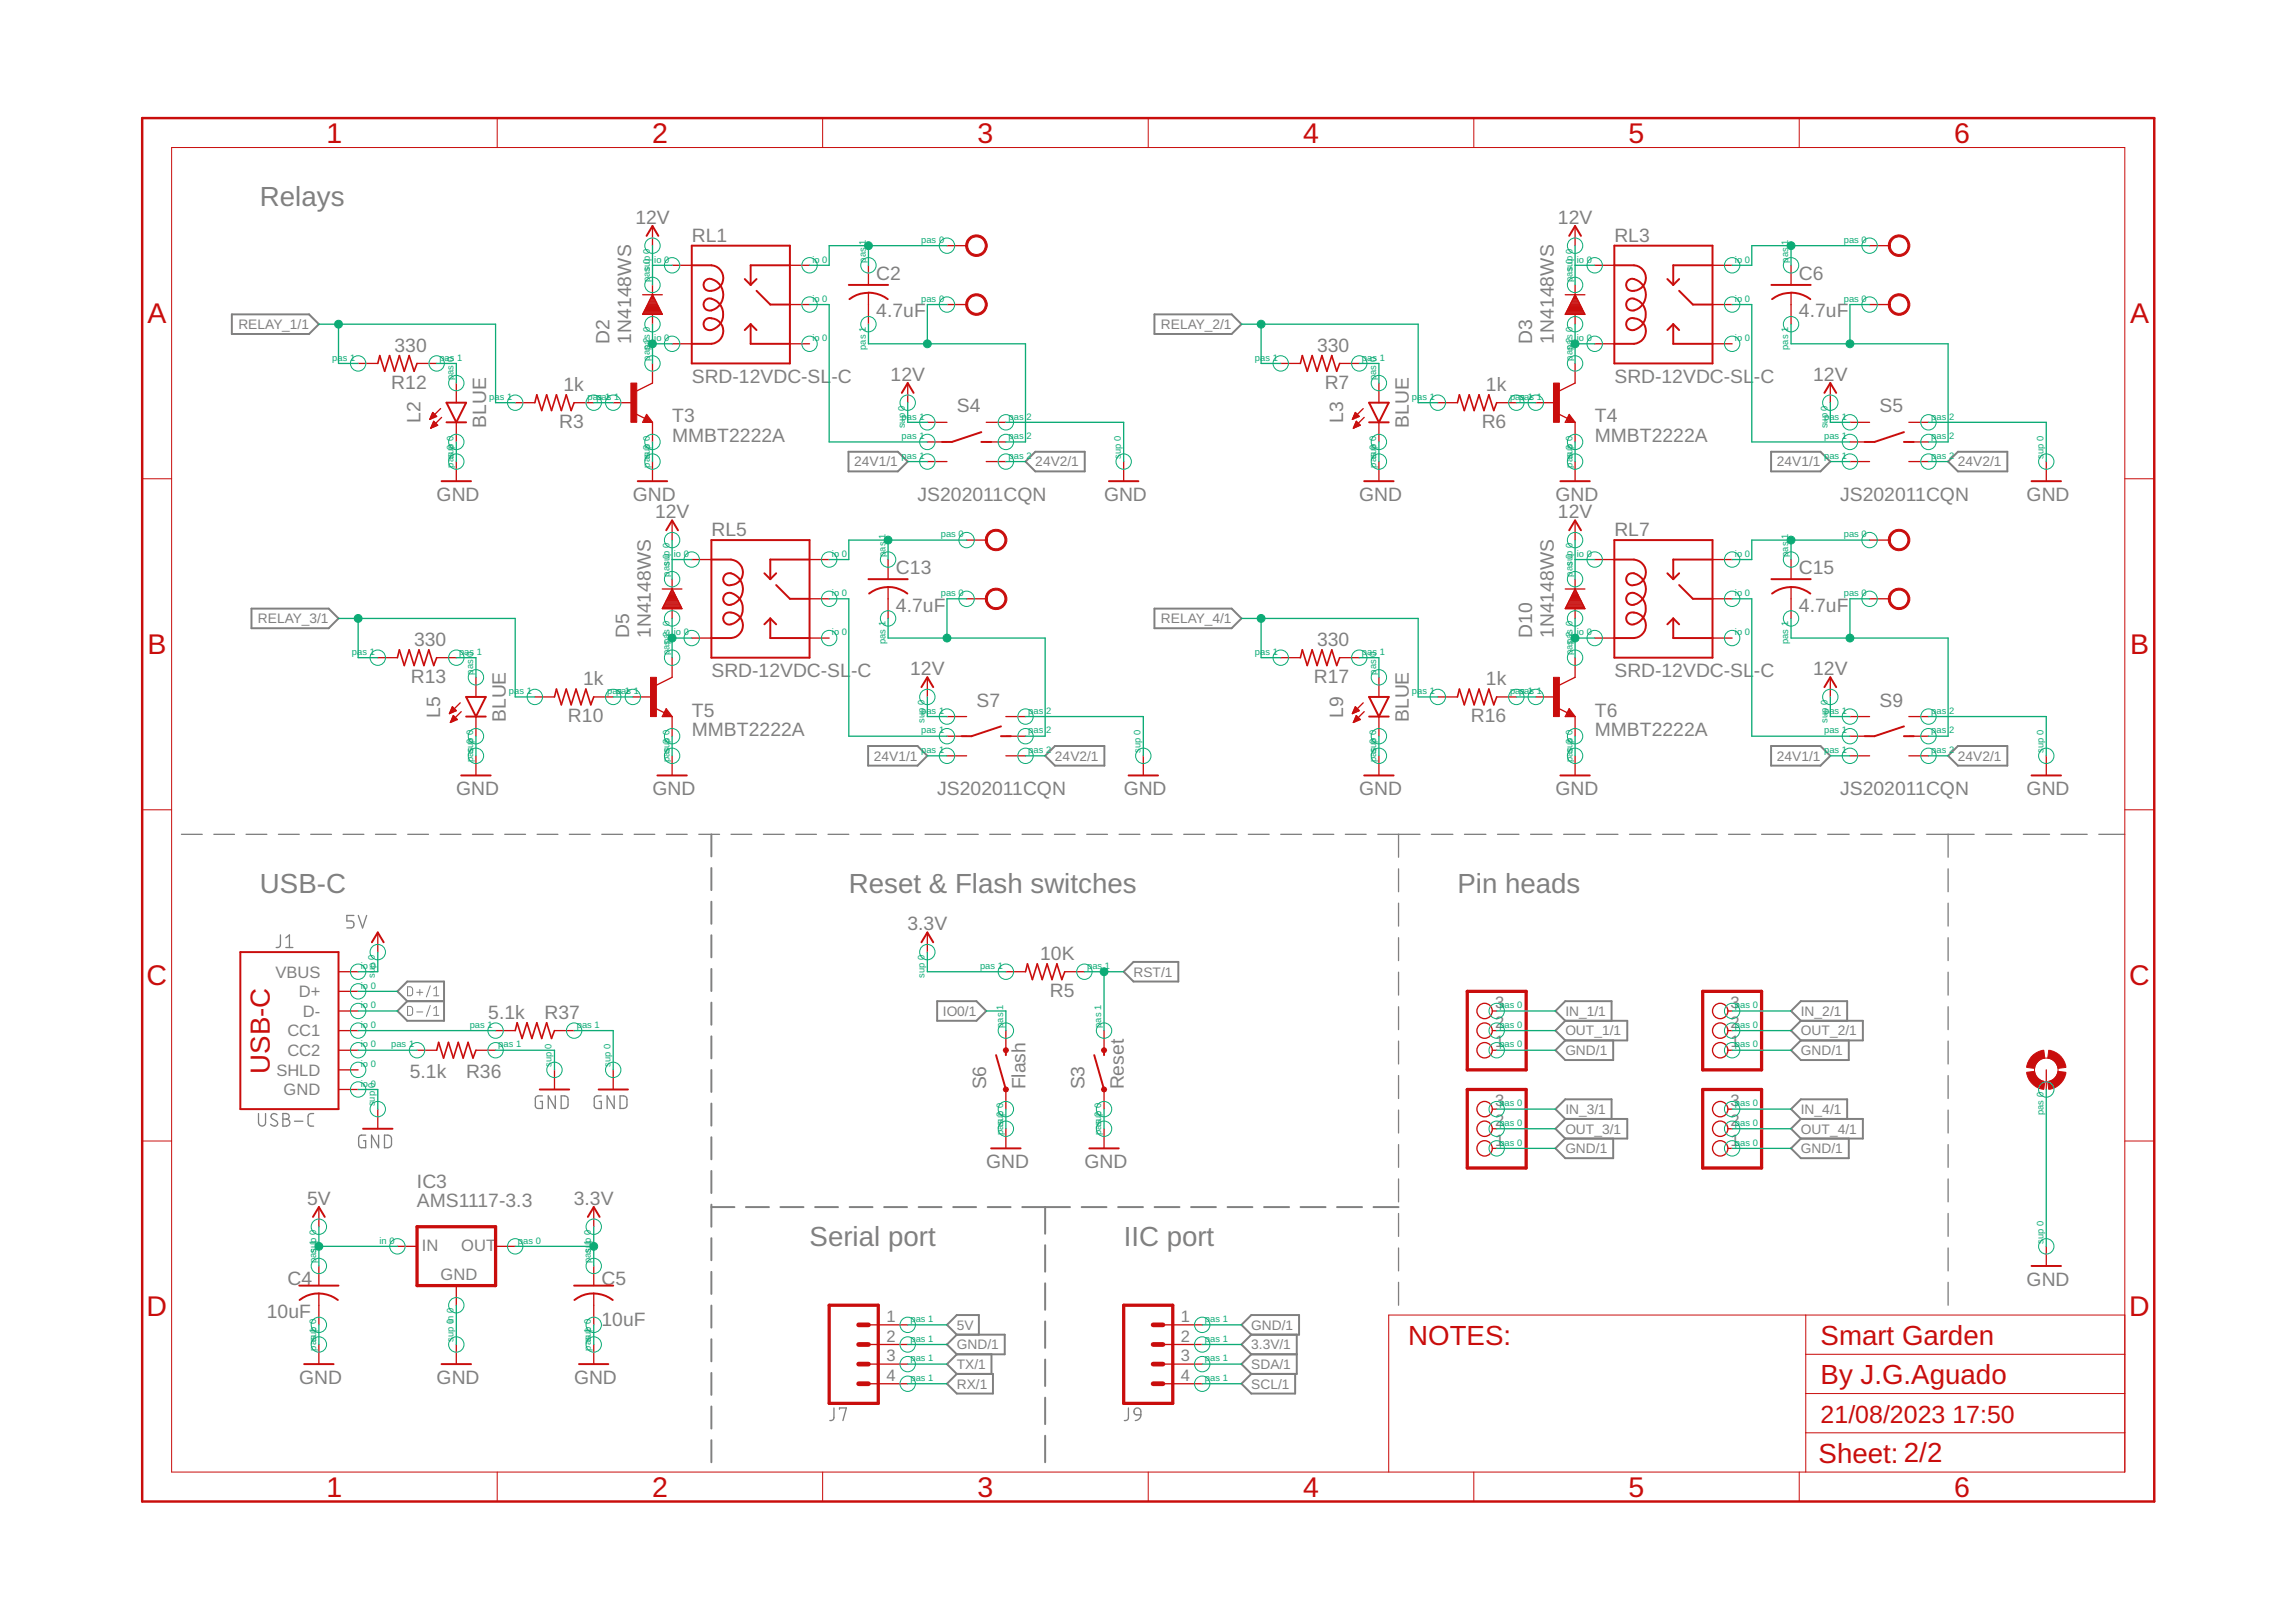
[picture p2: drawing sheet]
<svg xmlns="http://www.w3.org/2000/svg" width="297mm" height="210mm" viewBox="0 0 297 210" stroke-linecap="round" stroke-linejoin="round" font-family="sans-serif">
<defs><g id="words">
<g font-size="3.7" fill="#c90d0c">
<text x="42.2" y="18.5">1</text>
<text x="84.4" y="18.5">2</text>
<text x="126.5" y="18.5">3</text>
<text x="168.6" y="18.5">4</text>
<text x="210.7" y="18.5">5</text>
<text x="252.8" y="18.5">6</text>
<text x="19.1" y="41.8">A</text>
<text x="275.6" y="41.8">A</text>
<text x="19.1" y="84.7">B</text>
<text x="275.6" y="84.7">B</text>
<text x="19" y="127.5">C</text>
<text x="275.5" y="127.5">C</text>
<text x="19" y="170.4">D</text>
<text x="275.5" y="170.4">D</text>
<text x="42.2" y="193.7">1</text>
<text x="84.4" y="193.7">2</text>
<text x="126.5" y="193.7">3</text>
<text x="168.6" y="193.7">4</text>
<text x="210.7" y="193.7">5</text>
<text x="252.8" y="193.7">6</text>
</g>
<g font-size="3.6" fill="#808080">
<text x="33.6" y="26.7">Relays</text>
<text x="33.6" y="115.6">USB-C</text>
<text x="109.8" y="115.6">Reset &amp; Flash switches</text>
<text x="188.5" y="115.6">Pin heads</text>
<text x="104.7" y="161.3">Serial port</text>
<text x="145.4" y="161.3">IIC port</text>
</g>
<g font-size="3.6" fill="#c90d0c">
<text x="34.9" y="138.9" transform="rotate(-90 34.9 138.9)">USB-C</text>
<text x="182.2" y="174">NOTES:</text>
<text x="235.5" y="174">Smart Garden</text>
<text x="235.5" y="179.1">By J.G.Aguado</text>
<text x="235.3" y="189.4">Sheet: 2/2</text>
</g>
<g font-size="3.2" fill="#c90d0c">
<text x="235.5" y="184.2">21/08/2023</text>
<text x="252.6" y="184.2">17:50</text>
</g>
<g font-size="2.5" fill="#808080">
<text x="82.2" y="29">12V</text>
<text x="201.6" y="29">12V</text>
<text x="89.5" y="31.3">RL1</text>
<text x="208.9" y="31.3">RL3</text>
<text x="113.4" y="41.1">4.7uF</text>
<text x="113.4" y="36.2">C2</text>
<text x="232.7" y="41.1">4.7uF</text>
<text x="232.7" y="36.2">C6</text>
<text x="51" y="45.5">330</text>
<text x="78.9" y="44.5" transform="rotate(-90 78.9 44.5)">D2</text>
<text x="81.7" y="44.5" transform="rotate(-90 81.7 44.5)">1N4148WS</text>
<text x="170.4" y="45.5">330</text>
<text x="198.2" y="44.5" transform="rotate(-90 198.2 44.5)">D3</text>
<text x="201" y="44.5" transform="rotate(-90 201 44.5)">1N4148WS</text>
<text x="50.6" y="50.3">R12</text>
<text x="72.9" y="50.6">1k</text>
<text x="89.5" y="49.6">SRD-12VDC-SL</text>
<text x="107.6" y="49.6">-C</text>
<text x="115.2" y="49.3">12V</text>
<text x="123.8" y="53.4">S4</text>
<text x="171.4" y="50.3">R7</text>
<text x="192.2" y="50.6">1k</text>
<text x="208.9" y="49.6">SRD-12VDC-SL</text>
<text x="226.9" y="49.6">-C</text>
<text x="234.6" y="49.3">12V</text>
<text x="243.1" y="53.4">S5</text>
<text x="54.4" y="54.8" transform="rotate(-90 54.4 54.8)">L2</text>
<text x="62.9" y="55.4" transform="rotate(-90 62.9 55.4)">BLUE</text>
<text x="72.3" y="55.4">R3</text>
<text x="87" y="57.2">MMBT2222A</text>
<text x="87" y="54.6">T3</text>
<text x="173.8" y="54.8" transform="rotate(-90 173.8 54.8)">L3</text>
<text x="182.3" y="55.4" transform="rotate(-90 182.3 55.4)">BLUE</text>
<text x="191.7" y="55.4">R6</text>
<text x="206.3" y="57.2">MMBT2222A</text>
<text x="206.3" y="54.6">T4</text>
<text x="56.5" y="64.8">GND</text>
<text x="81.9" y="64.8">GND</text>
<text x="118.7" y="64.8">JS202011CQN</text>
<text x="142.8" y="64.8">GND</text>
<text x="175.8" y="64.8">GND</text>
<text x="201.2" y="64.8">GND</text>
<text x="238.1" y="64.8">JS202011CQN</text>
<text x="262.2" y="64.8">GND</text>
<text x="84.7" y="67.1">12V</text>
<text x="92" y="69.4">RL5</text>
<text x="201.6" y="67.1">12V</text>
<text x="208.9" y="69.4">RL7</text>
<text x="115.9" y="74.3">C13</text>
<text x="232.7" y="74.3">C15</text>
<text x="53.6" y="83.6">330</text>
<text x="81.4" y="82.6" transform="rotate(-90 81.4 82.6)">D5</text>
<text x="84.2" y="82.6" transform="rotate(-90 84.2 82.6)">1N4148WS</text>
<text x="115.9" y="79.2">4.7uF</text>
<text x="170.4" y="83.6">330</text>
<text x="198.2" y="82.6" transform="rotate(-90 198.2 82.6)">D10</text>
<text x="201" y="82.6" transform="rotate(-90 201 82.6)">1N4148WS</text>
<text x="232.7" y="79.2">4.7uF</text>
<text x="53.2" y="88.4">R13</text>
<text x="75.4" y="88.7">1k</text>
<text x="92" y="87.7">SRD-12VDC-SL</text>
<text x="110.1" y="87.7">-C</text>
<text x="117.8" y="87.4">12V</text>
<text x="170" y="88.4">R17</text>
<text x="192.2" y="88.7">1k</text>
<text x="208.9" y="87.7">SRD-12VDC-SL</text>
<text x="226.9" y="87.7">-C</text>
<text x="234.6" y="87.4">12V</text>
<text x="56.9" y="92.9" transform="rotate(-90 56.9 92.9)">L5</text>
<text x="65.5" y="93.5" transform="rotate(-90 65.5 93.5)">BLUE</text>
<text x="73.5" y="93.5">R10</text>
<text x="89.5" y="95.3">MMBT2222A</text>
<text x="89.5" y="92.7">T5</text>
<text x="126.3" y="91.5">S7</text>
<text x="173.8" y="92.9" transform="rotate(-90 173.8 92.9)">L9</text>
<text x="182.3" y="93.5" transform="rotate(-90 182.3 93.5)">BLUE</text>
<text x="190.3" y="93.5">R16</text>
<text x="206.3" y="95.3">MMBT2222A</text>
<text x="206.3" y="92.7">T6</text>
<text x="243.1" y="91.5">S9</text>
<text x="59" y="102.9">GND</text>
<text x="84.4" y="102.9">GND</text>
<text x="121.2" y="102.9">JS202011CQN</text>
<text x="145.4" y="102.9">GND</text>
<text x="175.8" y="102.9">GND</text>
<text x="201.2" y="102.9">GND</text>
<text x="238.1" y="102.9">JS202011CQN</text>
<text x="262.2" y="102.9">GND</text>
<text x="117.4" y="120.4">3.3V</text>
<text x="134.6" y="124.2">10K</text>
<text x="63.2" y="131.8">5.1k</text>
<text x="70.5" y="131.9">R37</text>
<text x="135.8" y="129">R5</text>
<text x="53" y="139.5">5.1k</text>
<text x="60.3" y="139.5">R36</text>
<text x="127.6" y="141" transform="rotate(-90 127.6 141)">S6</text>
<text x="132.7" y="141" transform="rotate(-90 132.7 141)">Flash</text>
<text x="140.3" y="141" transform="rotate(-90 140.3 141)">S3</text>
<text x="145.4" y="141" transform="rotate(-90 145.4 141)">Reset</text>
<text x="39.7" y="156">5V</text>
<text x="53.9" y="153.7">IC3</text>
<text x="74.2" y="156">3.3V</text>
<text x="127.6" y="151.1">GND</text>
<text x="140.3" y="151.1">GND</text>
<text x="53.9" y="156.2">AMS1117-3.3</text>
<text x="37.2" y="166.3">C4</text>
<text x="77.8" y="166.3">C5</text>
<text x="262.2" y="166.4">GND</text>
<text x="34.5" y="170.6">10uF</text>
<text x="77.8" y="171.6">10uF</text>
<text x="38.7" y="179.1">GND</text>
<text x="56.5" y="179.1">GND</text>
<text x="74.3" y="179.1">GND</text>
</g>
<g font-size="2.1" fill="#808080">
<text x="35.7" y="126.5">VBUS</text>
<text x="38.7" y="129">D+</text>
<text x="39.2" y="131.6">D-</text>
<text x="193.4" y="130.5">3</text>
<text x="223.9" y="130.5">3</text>
<text x="37.2" y="134.1">CC1</text>
<text x="37.2" y="136.7">CC2</text>
<text x="193.4" y="135.5">1</text>
<text x="193.4" y="133">2</text>
<text x="223.9" y="135.5">1</text>
<text x="223.9" y="133">2</text>
<text x="35.8" y="139.2">SHLD</text>
<text x="36.7" y="141.7">GND</text>
<text x="193.4" y="143.2">3</text>
<text x="223.9" y="143.2">3</text>
<text x="193.4" y="148.2">1</text>
<text x="193.4" y="145.7">2</text>
<text x="223.9" y="148.2">1</text>
<text x="223.9" y="145.7">2</text>
<text x="54.6" y="161.9">IN</text>
<text x="59.7" y="161.9">OUT</text>
<text x="57" y="165.6">GND</text>
<text x="114.7" y="171.1">1</text>
<text x="114.7" y="173.6">2</text>
<text x="152.8" y="171.1">1</text>
<text x="152.8" y="173.6">2</text>
<text x="114.7" y="176.2">3</text>
<text x="114.7" y="178.7">4</text>
<text x="152.8" y="176.2">3</text>
<text x="152.8" y="178.7">4</text>
</g>
<g font-size="1.8" fill="#808080">
<text x="30.8" y="42.6">RELAY_1/1</text>
<text x="150.2" y="42.6">RELAY_2/1</text>
<text x="110.5" y="60.4">24V1/1</text>
<text x="133.9" y="60.4">24V2/1</text>
<text x="229.9" y="60.4">24V1/1</text>
<text x="253.3" y="60.4">24V2/1</text>
<text x="33.4" y="80.7">RELAY_3/1</text>
<text x="150.2" y="80.7">RELAY_4/1</text>
<text x="113.1" y="98.4">24V1/1</text>
<text x="136.5" y="98.4">24V2/1</text>
<text x="229.9" y="98.4">24V1/1</text>
<text x="253.3" y="98.4">24V2/1</text>
<text x="122" y="131.5">IO0/1</text>
<text x="146.6" y="126.4">RST/1</text>
<text x="202.5" y="131.5">IN_1/1</text>
<text x="233" y="131.5">IN_2/1</text>
<text x="202.5" y="136.5">GND/1</text>
<text x="202.5" y="134">OUT_1/1</text>
<text x="233" y="136.5">GND/1</text>
<text x="233" y="134">OUT_2/1</text>
<text x="202.5" y="149.2">GND/1</text>
<text x="202.5" y="146.7">OUT_3/1</text>
<text x="202.5" y="144.2">IN_3/1</text>
<text x="233" y="149.2">GND/1</text>
<text x="233" y="146.7">OUT_4/1</text>
<text x="233" y="144.2">IN_4/1</text>
<text x="123.8" y="172.1">5V</text>
<text x="161.9" y="172.1">GND/1</text>
<text x="123.8" y="174.6">GND/1</text>
<text x="123.8" y="179.7">RX/1</text>
<text x="123.8" y="177.2">TX/1</text>
<text x="161.9" y="174.6">3.3V/1</text>
<text x="161.9" y="179.7">SCL/1</text>
<text x="161.9" y="177.2">SDA/1</text>
</g>
<g font-size="1.2" fill="#0dab76">
<text x="84.1" y="35.1" transform="rotate(-90 84.1 35.1)">sup 0</text>
<text x="84.6" y="34">io 0</text>
<text x="105.1" y="34">io 0</text>
<text x="112" y="34" transform="rotate(-90 112 34)">pas</text>
<text x="112" y="31.7" transform="rotate(-90 112 31.7)">1</text>
<text x="119.2" y="31.4">pas 0</text>
<text x="203.4" y="35.1" transform="rotate(-90 203.4 35.1)">sup 0</text>
<text x="204" y="34">io 0</text>
<text x="224.5" y="34">io 0</text>
<text x="231.4" y="34" transform="rotate(-90 231.4 34)">pas</text>
<text x="231.4" y="31.7" transform="rotate(-90 231.4 31.7)">1</text>
<text x="238.5" y="31.4">pas 0</text>
<text x="84.1" y="36.5" transform="rotate(-90 84.1 36.5)">pas 0</text>
<text x="105.1" y="39.1">io 0</text>
<text x="119.2" y="39.1">pas 0</text>
<text x="203.4" y="36.5" transform="rotate(-90 203.4 36.5)">pas 0</text>
<text x="224.5" y="39.1">io 0</text>
<text x="238.5" y="39.1">pas 0</text>
<text x="43" y="46.7">pas 1</text>
<text x="56.8" y="46.7">pas 1</text>
<text x="58.7" y="46.9" transform="rotate(-90 58.7 46.9)">0</text>
<text x="84.1" y="46.7" transform="rotate(-90 84.1 46.7)">pas 2</text>
<text x="84.1" y="45.3" transform="rotate(-90 84.1 45.3)">pas 0</text>
<text x="84.6" y="44.1">io 0</text>
<text x="105.1" y="44.1">io 0</text>
<text x="112" y="45.3" transform="rotate(-90 112 45.3)">pas 1</text>
<text x="162.3" y="46.7">pas 1</text>
<text x="176.2" y="46.7">pas 1</text>
<text x="178" y="46.9" transform="rotate(-90 178 46.9)">0</text>
<text x="203.4" y="46.7" transform="rotate(-90 203.4 46.7)">pas 2</text>
<text x="203.4" y="45.3" transform="rotate(-90 203.4 45.3)">pas 0</text>
<text x="204" y="44.1">io 0</text>
<text x="224.5" y="44.1">io 0</text>
<text x="231.4" y="45.3" transform="rotate(-90 231.4 45.3)">pas 1</text>
<text x="58.7" y="49.2" transform="rotate(-90 58.7 49.2)">pas</text>
<text x="63.3" y="51.8">pas 1</text>
<text x="76" y="51.8">papsa1s 1</text>
<text x="178" y="49.2" transform="rotate(-90 178 49.2)">pas</text>
<text x="182.7" y="51.8">pas 1</text>
<text x="195.4" y="51.8">papsa1s 1</text>
<text x="116.6" y="56.8">pas 1</text>
<text x="116.6" y="54.3">pas 1</text>
<text x="116.6" y="59.4">pas 1</text>
<text x="117.1" y="55.4" transform="rotate(-90 117.1 55.4)">sup 0</text>
<text x="130.5" y="56.8">pas</text>
<text x="130.5" y="54.3">pas</text>
<text x="130.5" y="59.4">pas 2</text>
<text x="132.8" y="56.8">2</text>
<text x="132.8" y="54.3">2</text>
<text x="145" y="59.4" transform="rotate(-90 145 59.4)">sup 0</text>
<text x="236" y="56.8">pas 1</text>
<text x="236" y="54.3">pas 1</text>
<text x="236" y="59.4">pas 1</text>
<text x="236.4" y="55.4" transform="rotate(-90 236.4 55.4)">sup 0</text>
<text x="249.8" y="56.8">pas</text>
<text x="249.8" y="54.3">pas</text>
<text x="249.8" y="59.4">pas 2</text>
<text x="252.2" y="56.8">2</text>
<text x="252.2" y="54.3">2</text>
<text x="264.4" y="59.4" transform="rotate(-90 264.4 59.4)">sup 0</text>
<text x="58.7" y="60.5" transform="rotate(-90 58.7 60.5)">passu0p 0</text>
<text x="84.1" y="60.5" transform="rotate(-90 84.1 60.5)">passu3p 0</text>
<text x="178" y="60.5" transform="rotate(-90 178 60.5)">passu0p 0</text>
<text x="203.4" y="60.5" transform="rotate(-90 203.4 60.5)">passu3p 0</text>
<text x="114.5" y="69.8" transform="rotate(-90 114.5 69.8)">1</text>
<text x="121.7" y="69.5">pas 0</text>
<text x="231.4" y="69.8" transform="rotate(-90 231.4 69.8)">1</text>
<text x="238.5" y="69.5">pas 0</text>
<text x="86.6" y="74.6" transform="rotate(-90 86.6 74.6)">pas 0</text>
<text x="86.6" y="73.2" transform="rotate(-90 86.6 73.2)">sup 0</text>
<text x="87.2" y="72.1">io 0</text>
<text x="107.6" y="77.1">io 0</text>
<text x="107.6" y="72.1">io 0</text>
<text x="114.5" y="72.1" transform="rotate(-90 114.5 72.1)">pas</text>
<text x="121.7" y="77.1">pas 0</text>
<text x="203.4" y="74.6" transform="rotate(-90 203.4 74.6)">pas 0</text>
<text x="203.4" y="73.2" transform="rotate(-90 203.4 73.2)">sup 0</text>
<text x="204" y="72.1">io 0</text>
<text x="224.5" y="77.1">io 0</text>
<text x="224.5" y="72.1">io 0</text>
<text x="231.4" y="72.1" transform="rotate(-90 231.4 72.1)">pas</text>
<text x="238.5" y="77.1">pas 0</text>
<text x="86.6" y="83.4" transform="rotate(-90 86.6 83.4)">pas 0</text>
<text x="87.2" y="82.2">io 0</text>
<text x="107.6" y="82.2">io 0</text>
<text x="114.5" y="83.4" transform="rotate(-90 114.5 83.4)">pas 1</text>
<text x="203.4" y="83.4" transform="rotate(-90 203.4 83.4)">pas 0</text>
<text x="204" y="82.2">io 0</text>
<text x="224.5" y="82.2">io 0</text>
<text x="231.4" y="83.4" transform="rotate(-90 231.4 83.4)">pas 1</text>
<text x="45.5" y="84.8">pas 1</text>
<text x="59.4" y="84.8">pas 1</text>
<text x="61.2" y="87.3" transform="rotate(-90 61.2 87.3)">pas</text>
<text x="61.2" y="85" transform="rotate(-90 61.2 85)">0</text>
<text x="65.8" y="89.8">pas 1</text>
<text x="78.5" y="89.8">papsa1s 1</text>
<text x="86.6" y="84.8" transform="rotate(-90 86.6 84.8)">pas 2</text>
<text x="162.3" y="84.8">pas 1</text>
<text x="176.2" y="84.8">pas 1</text>
<text x="178" y="87.3" transform="rotate(-90 178 87.3)">pas</text>
<text x="178" y="85" transform="rotate(-90 178 85)">0</text>
<text x="182.7" y="89.8">pas 1</text>
<text x="195.4" y="89.8">papsa1s 1</text>
<text x="203.4" y="84.8" transform="rotate(-90 203.4 84.8)">pas 2</text>
<text x="119.2" y="94.9">pas 1</text>
<text x="119.2" y="92.4">pas 1</text>
<text x="119.6" y="93.5" transform="rotate(-90 119.6 93.5)">sup 0</text>
<text x="133" y="94.9">pas</text>
<text x="133" y="92.4">pas</text>
<text x="135.3" y="94.9">2</text>
<text x="135.3" y="92.4">2</text>
<text x="236" y="94.9">pas 1</text>
<text x="236" y="92.4">pas 1</text>
<text x="236.4" y="93.5" transform="rotate(-90 236.4 93.5)">sup 0</text>
<text x="249.8" y="94.9">pas</text>
<text x="249.8" y="92.4">pas</text>
<text x="252.2" y="94.9">2</text>
<text x="252.2" y="92.4">2</text>
<text x="61.2" y="98.6" transform="rotate(-90 61.2 98.6)">passu0p 0</text>
<text x="86.6" y="98.6" transform="rotate(-90 86.6 98.6)">passu3p 0</text>
<text x="119.2" y="97.5">pas 1</text>
<text x="133" y="97.5">pas 2</text>
<text x="147.6" y="97.5" transform="rotate(-90 147.6 97.5)">sup 0</text>
<text x="178" y="98.6" transform="rotate(-90 178 98.6)">passu0p 0</text>
<text x="203.4" y="98.6" transform="rotate(-90 203.4 98.6)">passu3p 0</text>
<text x="236" y="97.5">pas 1</text>
<text x="249.8" y="97.5">pas 2</text>
<text x="264.4" y="97.5" transform="rotate(-90 264.4 97.5)">sup 0</text>
<text x="46.7" y="125.4">io 0</text>
<text x="126.8" y="125.4">pas 1</text>
<text x="140.6" y="125.4">pas 1</text>
<text x="46.7" y="127.9">io 0</text>
<text x="46.7" y="130.5">io 0</text>
<text x="48.5" y="126.5" transform="rotate(-90 48.5 126.5)">sup 0</text>
<text x="119.6" y="126.5" transform="rotate(-90 119.6 126.5)">sup 0</text>
<text x="129.8" y="130.7" transform="rotate(-90 129.8 130.7)">1</text>
<text x="194" y="130.5">pas 0</text>
<text x="224.5" y="130.5">pas 0</text>
<text x="46.7" y="133">io 0</text>
<text x="46.7" y="135.5">io 0</text>
<text x="50.6" y="135.5">pas 1</text>
<text x="60.8" y="133">pas 1</text>
<text x="64.5" y="135.5">pas 1</text>
<text x="71.4" y="135.8" transform="rotate(-90 71.4 135.8)">0</text>
<text x="74.6" y="133">pas 1</text>
<text x="129.8" y="133" transform="rotate(-90 129.8 133)">pas</text>
<text x="142.5" y="133" transform="rotate(-90 142.5 133)">pas 1</text>
<text x="194" y="135.5">pas 0</text>
<text x="194" y="133">pas 0</text>
<text x="224.5" y="135.5">pas 0</text>
<text x="224.5" y="133">pas 0</text>
<text x="46.7" y="140.6">io</text>
<text x="46.7" y="138.1">io 0</text>
<text x="48.5" y="143.2" transform="rotate(-90 48.5 143.2)">sup</text>
<text x="48.5" y="140.9" transform="rotate(-90 48.5 140.9)">0</text>
<text x="71.4" y="138.1" transform="rotate(-90 71.4 138.1)">sup</text>
<text x="79" y="138.1" transform="rotate(-90 79 138.1)">sup 0</text>
<text x="194" y="143.2">pas 0</text>
<text x="224.5" y="143.2">pas 0</text>
<text x="129.8" y="146.9" transform="rotate(-90 129.8 146.9)">passu2p 0</text>
<text x="142.5" y="146.9" transform="rotate(-90 142.5 146.9)">passu2p 0</text>
<text x="194" y="148.2">pas 0</text>
<text x="194" y="145.7">pas 0</text>
<text x="224.5" y="148.2">pas 0</text>
<text x="224.5" y="145.7">pas 0</text>
<text x="264.4" y="144.3" transform="rotate(-90 264.4 144.3)">pas 0</text>
<text x="49.1" y="160.9">in 0</text>
<text x="67" y="160.9">pas 0</text>
<text x="264.4" y="160.9" transform="rotate(-90 264.4 160.9)">sup 0</text>
<text x="40.9" y="163.5" transform="rotate(-90 40.9 163.5)">pas 1</text>
<text x="40.9" y="162.1" transform="rotate(-90 40.9 162.1)">sup 0</text>
<text x="76.4" y="163.5" transform="rotate(-90 76.4 163.5)">pas</text>
<text x="76.4" y="162.1" transform="rotate(-90 76.4 162.1)">su1p 0</text>
<text x="58.7" y="173.6" transform="rotate(-90 58.7 173.6)">sup 0</text>
<text x="58.7" y="171.2" transform="rotate(-90 58.7 171.2)">in 0</text>
<text x="117.8" y="171.1">pas 1</text>
<text x="117.8" y="173.6">pas 1</text>
<text x="155.9" y="171.1">pas 1</text>
<text x="155.9" y="173.6">pas 1</text>
<text x="40.9" y="174.8" transform="rotate(-90 40.9 174.8)">passu1p 0</text>
<text x="76.4" y="174.8" transform="rotate(-90 76.4 174.8)">passu1p 0</text>
<text x="117.8" y="176.2">pas 1</text>
<text x="117.8" y="178.7">pas 1</text>
<text x="155.9" y="176.2">pas 1</text>
<text x="155.9" y="178.7">pas 1</text>
</g>
</g></defs>
<g fill="none" stroke="#808080" stroke-width=".17">
<path d="M23.5 108h2.7M27.7 108h2.6M31.8 108h2.7M36 108h2.7M40.2 108h2.7M44.4 108h2.7M45.8 118.5h-.9v.7h.5a.45 .45 0 0 1 .4 .4 .45 .45 0 0 1-.4 .5h-.5M46.4 118.5l.5 1.6 .5-1.6M48.6 108h2.6M52.7 108h2.7M56.9 108h2.7M61.1 108h2.7"/>
<path d="M65.3 108h2.7M69.5 108h2.7M73.7 108h2.6M77.9 108h2.6M82 108h2.7M86.2 108h2.7M90.4 108h2.7M94.6 108h2.7M98.8 108h2.7M103 108h2.6M107.1 108h2.7M111.3 108h2.7"/>
<path d="M115.5 108h2.7M119.7 108h2.7M123.9 108h2.7M128 108h2.7M132.2 108h2.7M136.4 108h2.7M140.6 108h2.7M144.8 108h2.7M149 108h2.6M153.1 108h2.7M157.3 108h2.7M161.5 108h2.7"/>
<path d="M165.7 108h2.7M169.9 108h2.7M174.1 108h2.6M178.2 108h5.5M180.9 108v2.9M180.9 112.4v3M180.9 116.9v2.9M185.2 108h2.8M189.5 108h2.7M193.7 108h2.8M198 108h2.8M202.3 108h2.7"/>
<path d="M206.5 108h2.8M210.8 108h2.8M215.1 108h2.8M219.4 108h2.7M223.6 108h2.8M227.9 108h2.8M232.2 108h2.7M236.5 108h2.7M240.7 108h2.8M245 108h2.8M249.3 108h6.1M252 108v2.9"/>
<path d="M252 112.4v3M252 116.9v2.9M256.9 108h3.4M261.8 108h3.4M266.6 108h3.4M271.5 108h3.4M36.3 121v1.3a.41 .41 0 0 1-.6 .3M37 122.6h.9M37 121.4l.4-.4v1.6M180.9 121.3v3M180.9 125.8v3M180.9 130.3v2.9"/>
<path d="M180.9 134.7v3M180.9 139.2v3M252 121.3v3M252 125.8v3M252 130.3v2.9M252 134.7v3M252 139.2v3M33.4 144.1v1.2a.46 .46 0 0 0 .5 .4 .46 .46 0 0 0 .5-.4v-1.2M35.8 144.3a.43 .43 0 0 0-.5-.2 .43 .43 0 0 0-.2 .5l.6 .5a.4 .4 0 0 1 .1 .6 .4 .4 0 0 1-.6-.1l-.2-.1M36.6 144.1h.4a.36 .36 0 0 1 .4 .4 .36 .36 0 0 1-.4 .3 .46 .46 0 0 1 .5 .5 .46 .46 0 0 1-.5 .4h-.4zM36.6 144.8h.4M38.1 145.1h1.1"/>
<path d="M40.6 144.1h-.4a.36 .36 0 0 0-.3 .4v.9a.36 .36 0 0 0 .3 .3h.4M47.3 146.9h-.5a.36 .36 0 0 0-.4 .4v.9a.36 .36 0 0 0 .4 .3h.5v-.9h-.3M49 146.9v1.6l-.9-1.6v1.6M49.7 146.9h.5a.47 .47 0 0 1 .5 .5v.7a.47 .47 0 0 1-.5 .4h-.5zM70.2 141.8h-.6a.36 .36 0 0 0-.3 .4v.9a.36 .36 0 0 0 .3 .3h.6v-.9h-.3M71.8 141.8v1.6l-.9-1.6v1.6M72.6 141.8h.4a.44 .44 0 0 1 .5 .5v.7a.43 .43 0 0 1-.5 .4h-.4zM77.8 141.8h-.6a.36 .36 0 0 0-.3 .4v.9a.36 .36 0 0 0 .3 .3h.6v-.9h-.3M79.5 141.8v1.6l-1-1.6v1.6M80.2 141.8h.5a.44 .44 0 0 1 .4 .5v.7a.43 .43 0 0 1-.4 .4h-.5zM180.9 143.7v2.9M180.9 148.1v3"/>
<path d="M180.9 152.6v2.9M180.9 157v3M252 143.7v2.9M252 148.1v3M252 152.6v2.9M252 157v3M180.9 161.5v3M180.9 165.9v3M252 161.5v3M252 165.9v3M107.9 182.2v1.3a.4 .4 0 0 1-.5 .3M108.6 182.4v-.2h.9l-.4 1.6"/>
<path d="M146 182.2v1.3a.4 .4 0 0 1-.5 .3M146.8 182.3a.44 .44 0 0 1 .5-.1 .44 .44 0 0 1 .3 .4v.5h-.5a.43 .43 0 0 1-.4-.3 .43 .43 0 0 1 .1-.5zM147.6 183.1a.73 .73 0 0 1-.7 .7"/>
</g>
<g fill="none" stroke="#808080" stroke-width=".25">
<path d="M30 40.7h10l1.3 1.3-1.3 1.2h-10zM109.8 58.5h6.4l1.2 1.2-1.2 1.3h-6.4zM132.7 59.7l1.2-1.2h6.4v2.5h-6.4zM149.4 40.7h9.9l1.3 1.3-1.3 1.2h-9.9zM229.1 58.5h6.4l1.3 1.2-1.3 1.3h-6.4zM252 59.7l1.3-1.2h6.4v2.5h-6.4zM32.5 78.8h10l1.3 1.2-1.3 1.3h-10zM149.4 78.8h9.9l1.3 1.2-1.3 1.3h-9.9zM112.3 96.5h6.4l1.3 1.3-1.3 1.3h-6.4zM135.2 97.8l1.3-1.3h6.4v2.6h-6.4zM229.1 96.5h6.4l1.3 1.3-1.3 1.3h-6.4zM252 97.8l1.3-1.3h6.4v2.6h-6.4z"/>
<path d="M92 108v2.8M92 112.3v2.9M92 116.7v2.8M51.4 128.3l1.3-1.3h4.7v5.1h-4.7l-1.3-1.3 1.3-1.2zM52.7 129.6h4.7M92 121v2.9M92 125.4v2.8M92 129.8v2.8M92 134.1v2.9M92 138.5v2.8M121.2 129.6h5.1l1.3 1.2-1.3 1.3h-5.1zM145.4 125.8l1.2-1.3h5.8v2.5h-5.8z"/>
<path d="M202.5 134.6l-1.3 1.3 1.3 1.3h6.2v-2.6M202.5 132.1h8v2.5h-8M202.5 132.1l-1.3-1.3 1.3-1.2h6v2.5M202.5 132.1l-1.3 1.3 1.3 1.2M233 134.6l-1.3 1.3 1.3 1.3h6.2v-2.6M233 132.1h8v2.5h-8M233 132.1l-1.3-1.3 1.3-1.2h6v2.5M233 132.1l-1.3 1.3 1.3 1.2M92 156.2h3M92 142.8v2.9M92 147.2v2.8M92 151.5v2.9"/>
<path d="M92 155.9v2.8M96.5 156.2h3M101 156.2h2.9M105.5 156.2h2.9M109.9 156.2h3M114.4 156.2h2.9M118.9 156.2h2.9M123.3 156.2h3M127.8 156.2h2.9M132.2 156.2h6.2M135.2 156.2v3.5M139.9 156.2h3.3"/>
<path d="M144.7 156.2h3.2M149.4 156.2h3.2M154.1 156.2h3.2M158.8 156.2h3.2M163.5 156.2h3.3M168.3 156.2h3.2M173 156.2h3.2M177.7 156.2h3.2M202.5 144.8h8v2.5h-8M202.5 147.3l-1.3 1.3 1.3 1.3h6.2v-2.6M202.5 144.8l-1.3 1.3 1.3 1.2M202.5 144.8l-1.3-1.3 1.3-1.2h6v2.5"/>
<path d="M233 147.3l-1.3 1.3 1.3 1.3h6.2v-2.6M233 144.8h8v2.5h-8M233 144.8l-1.3 1.3 1.3 1.2M233 144.8l-1.3-1.3 1.3-1.2h6v2.5M92 160.2v2.9M92 164.6v2.8M92 169v2.8M92 173.3v2.9M92 177.7v2.8M122.5 179.1l1.3-1.3h4.7v2.5h-4.7zM123.8 172.7l-1.3 1.3 1.3 1.3M123.8 172.7h6.2v2.6h-6.2"/>
<path d="M123.8 172.7l-1.3-1.3 1.3-1.2h2.8v2.5M123.8 175.3l-1.3 1.2 1.3 1.3M128.3 175.3v2.5M135.2 161.1v3.5M135.2 166.1v3.4M135.2 171v3.4M135.2 175.9v3.5M160.6 171.4l1.3-1.2h6.2v2.5h-6.2zM161.9 175.3l-1.3 1.2 1.3 1.3M161.9 175.3h5.9M161.9 177.8l-1.3 1.3 1.3 1.2h5.7v-2.5M161.9 172.7l-1.3 1.3 1.3 1.3"/>
<path d="M167.8 172.7v5.1h-5.9M92 182v2.9M92 186.4v2.8M135.2 180.9v3.4M135.2 185.8v3.4"/>
</g>
<path d="M52.7 127.7l.6 .1a.98 .98 0 0 1 .1 .9l-.2 .1-.5 .1zM52.7 130.2l.6 .1a.98 .98 0 0 1 .1 .9l-.2 .2h-.5zM53.9 128.4h.8M53.9 131h.8M54.3 128v.8M55.7 127.6l-.5 1.4M55.7 130.1l-.5 1.4M56.1 128.9h.7M56.1 128l.4-.3v1.2M56.1 130.5l.4-.3v1.2M56.1 131.4h.7" fill="none" stroke="#808080" stroke-width=".13"/>
<g fill="none" stroke="#c90d0c" stroke-width=".25">
<path d="M83.7 30.5l.7-1.2 .8 1.2M89.5 34.3h2.5a1.64 1.64 0 0 1 1.5 2 1.64 1.64 0 0 1-2.2 1.2 .83 .83 0 0 1-.1-1.2 .83 .83 0 0 1 1.2 0 2.09 2.09 0 0 1 1.1 2.2 2.09 2.09 0 0 1-1.7 1.7 .81 .81 0 0 1-.7-1.1 .81 .81 0 0 1 1.3-.3 2.08 2.08 0 0 1 1.1 2.2 2.08 2.08 0 0 1-1.7 1.7 .79 .79 0 0 1-.8-.9 .79 .79 0 0 1 1-.6 1.65 1.65 0 0 1 1.6 1.6 1.65 1.65 0 0 1-1.6 1.7h-2.5M89.5 31.8h12.7v15.2h-12.7zM96.4 36.1l.7 .8M97.9 37.6l1.8 1.8h2.5M97.9 36.1l-.8 .8M102.2 34.3h-5.1v2.6M109.8 36.9h5.1M109.9 38.7a4 4 0 0 1 5 0M203 30.5l.8-1.2 .7 1.2M208.9 34.3h2.5a1.64 1.64 0 0 1 1.5 2 1.64 1.64 0 0 1-2.2 1.2 .83 .83 0 0 1-.1-1.2 .83 .83 0 0 1 1.2 0 2.09 2.09 0 0 1 1.1 2.2 2.09 2.09 0 0 1-1.7 1.7 .81 .81 0 0 1-.8-1.1 .81 .81 0 0 1 1.4-.3 2.08 2.08 0 0 1 1.1 2.2 2.08 2.08 0 0 1-1.7 1.7 .79 .79 0 0 1-.8-.9 .79 .79 0 0 1 1-.6 1.65 1.65 0 0 1 1.5 1.6 1.65 1.65 0 0 1-1.5 1.7h-2.5M208.9 31.8h12.7v15.2h-12.7z"/>
<path d="M215.7 36.1l.8 .8M217.2 37.6l1.8 1.8h2.6M217.2 36.1l-.7 .8M221.6 34.3h-5.1v2.6M229.2 36.9h5.1M229.3 38.7a4 4 0 0 1 4.9 0M57.8 52.1h2.5l-1.3 2.6zM57.8 54.7h2.5M83.7 54.1l.1 .3h-.4l.3-.5 .5 .6h-.8M97.1 42v2.5h5.1M97.1 42l.8 .7M97.1 42l-.7 .7"/>
<path d="M116.7 50.8l.7-1.2 .8 1.2M127 55.9l-3.9 1.3h-1.2M127 57.2h1.2M177.1 54.7h2.6M177.1 52.1h2.6l-1.3 2.6zM203 54.1l.1 .3h-.3l.2-.5 .5 .6h-.7M216.5 42v2.5h5.1M216.5 42l.7 .7M216.5 42l-.8 .7M236 50.8l.8-1.2 .8 1.2M246.3 55.9l-3.8 1.3h-1.3M246.3 57.2h1.3"/>
<path d="M57.1 62.3h3.8M82.5 62.3h3.8M86.2 68.6l.8-1.2 .7 1.2M92 72.4h2.6a1.65 1.65 0 0 1 1.5 2 1.65 1.65 0 0 1-2.2 1.2 .83 .83 0 0 1-.1-1.2 .83 .83 0 0 1 1.2-.1 2.1 2.1 0 0 1 1.1 2.2 2.1 2.1 0 0 1-1.8 1.8 .82 .82 0 0 1-.7-1.1 .82 .82 0 0 1 1.3-.3 2.05 2.05 0 0 1 1.2 2.3 2.05 2.05 0 0 1-2 1.6 .8 .8 0 0 1-.5-1 .8 .8 0 0 1 1-.5 1.65 1.65 0 0 1 1.5 1.6 1.65 1.65 0 0 1-1.5 1.7h-2.6M92 69.9h12.7v15.2h-12.7zM98.9 74.2l.8 .8M100.4 75.7l1.8 1.8h2.5M100.4 74.2l-.7 .8M104.7 72.4h-5v2.6M112.4 75h5M112.4 76.8a4 4 0 0 1 5 0M143.5 62.3h3.8"/>
<path d="M176.5 62.3h3.8M201.9 62.3h3.8M203 68.6l.8-1.2 .7 1.2M208.9 72.4h2.5a1.65 1.65 0 0 1 1.5 2 1.65 1.65 0 0 1-2.2 1.2 .83 .83 0 0 1-.1-1.2 .83 .83 0 0 1 1.2-.1 2.1 2.1 0 0 1 1.1 2.2 2.1 2.1 0 0 1-1.7 1.8 .82 .82 0 0 1-.8-1.1 .82 .82 0 0 1 1.4-.3 2.05 2.05 0 0 1 1.1 2.3 2.05 2.05 0 0 1-2 1.6 .8 .8 0 0 1-.5-1 .8 .8 0 0 1 1-.5 1.65 1.65 0 0 1 1.5 1.6 1.65 1.65 0 0 1-1.5 1.7h-2.5M208.9 69.9h12.7v15.2h-12.7zM215.7 74.2l.8 .8M217.2 75.7l1.8 1.8h2.6M217.2 74.2l-.7 .8M221.6 72.4h-5.1v2.6M229.2 75h5.1M229.3 76.8a4 4 0 0 1 4.9 0M262.8 62.3h3.8"/>
<path d="M60.3 90.2h2.5l-1.2 2.5zM60.3 92.7h2.5M86.2 92.2l.1 .3h-.4l.3-.5 .5 .6h-.8M99.7 80v2.6h5M99.7 80l.7 .8M99.7 80l-.8 .8M119.2 88.9l.8-1.2 .7 1.2M129.5 94l-3.8 1.3h-1.3M129.5 95.3h1.3M177.1 92.7h2.6M177.1 90.2h2.6l-1.3 2.5zM203 92.2l.1 .3h-.3l.2-.5 .5 .6h-.7"/>
<path d="M216.5 80v2.6h5.1M216.5 80l.7 .8M216.5 80l-.8 .8M236 88.9l.8-1.2 .8 1.2M246.3 94l-3.8 1.3h-1.3M246.3 95.3h1.3M59.7 100.4h3.8M85 100.4h3.9M146 100.4h3.8M176.5 100.4h3.8M201.9 100.4h3.8M262.8 100.4h3.8"/>
<path d="M31.1 123.2h12.7v20.3h-12.7zM48.1 121.9l.8-1.2 .7 1.2M119.2 121.9l.8-1.2 .7 1.2M128.9 136.5l1.2 4.5M130.1 135.9v.6M141.6 136.5l1.2 4.5M142.8 135.9v.6M40.5 157.5l.8-1.3 .7 1.3M47 146.1h3.8M69.8 141h3.8M76.1 157.5l.7-1.3 .8 1.3M77.4 141h3.8"/>
<path d="M128.2 148.6h3.8M140.9 148.6h3.8M38.7 166.4h5.1M38.8 168.2a4 4 0 0 1 4.9 0M39.3 176.5h3.9M57.1 176.5h3.8M74.3 166.4h5M74.3 168.2a4 4 0 0 1 5 0M74.9 176.5h3.8M262.8 163.8h3.8"/>
</g>
<g fill="none" stroke="#c90d0c" stroke-width=".17">
<path d="M83.1 38.1h2.6M83.5 39.9h1.8M83.6 39.8h1.7M83.7 39.7h1.5M83.7 39.6h1.4M83.8 39.4h1.3M83.8 39.3h1.2M83.9 39.2h1.1M83.9 39.1h1M84 39h.8M84.1 38.8h.7M84.1 38.7h.6"/>
<path d="M84.2 38.6h.4M84.2 38.5h.4M84.3 38.4h.2M84.4 38.2h.1M84.4 29.3v2.5M84.4 36.9v1.2M84.4 38.1l1.3 2.6h-2.6zM87 34.3h2.5M102.2 39.4h2.5M102.2 34.3h2.5M112.4 34.3v2.6M112.4 37.9v4.1"/>
<path d="M122.5 39.4h2.6M122.5 31.8h2.6M202.5 38.1h2.5M202.9 39.9h1.8M202.9 39.8h1.7M203 39.7h1.6M203.1 39.6h1.4M203.1 39.4h1.3M203.2 39.3h1.2M203.2 39.2h1.1M203.3 39.1h1M203.4 39h.8"/>
<path d="M203.4 38.8h.7M203.5 38.7h.6M203.6 38.6h.4M203.6 38.5h.3M203.7 38.4h.2M203.7 38.2h.1M203.8 38.1l1.2 2.6h-2.5zM203.8 29.3v2.5M203.8 36.9v1.2M206.3 34.3h2.6M221.6 39.4h2.5M221.6 34.3h2.5"/>
<path d="M231.7 34.3v2.6M231.7 37.9v4.1M241.9 39.4h2.5M241.9 31.8h2.5M46.3 47h2.6M54 47h2.5M55.6 54.2h.2M55.7 54h.4M55.8 53.9h.6M55.8 55.4h.1M55.8 53.8h.6M55.8 55.2h.3"/>
<path d="M55.8 55.1h.6M55.9 53.7h.4M55.9 53.6h.3M55.9 55h.7M55.9 54.9h.6M56 53.4h.1M56 53.4l.5 .5-.9 .4zM56 54.8h.3M56 54.6h.2M56.1 54.5l.5 .5-.9 .4zM57 52.9l-1.4 1.4M57.1 54l-1.4 1.4"/>
<path d="M59 49.6v2.5M59 54.7v2.5M59 59.7v2.6M66.7 52.1h2.5M74.3 52.1h2.5M79.3 52.1h2.6M82.2 53.5l1.2 .6M83.2 40.6h2.5M83.2 40.5h2.4M83.3 40.4h2.3M83.4 40.3h2.1M83.4 40.2h2"/>
<path d="M83.5 40h1.9M83.7 53.6l.7 1.1h-1.3zM84.4 47v2.6l-2 1M84.4 40.7v1.3M84.4 54.7v2.5M84.4 59.7v2.6M87 44.5h2.5M102.2 44.5h2.5M117.4 49.6v2.5M120 54.7h2.5M120 57.2h2.5M120 59.7h2.5"/>
<path d="M127.6 54.7h2.5M127.6 57.2h2.5M127.6 59.7h2.5M145.4 59.7v2.6M165.7 47h2.5M173.3 47h2.6M175 54.2h.2M175 54h.5M175.1 53.9h.7M175.1 55.4h.1M175.2 53.8h.6M175.2 55.2h.3"/>
<path d="M175.2 55.1h.5M175.2 53.7h.4M175.3 53.6h.2M175.3 55h.7M175.3 54.9h.5M175.3 53.4h.1M175.3 53.4l.6 .5-.9 .4zM175.4 54.8h.3M175.4 54.6h.2M175.5 54.5l.5 .5-.9 .4zM176.4 52.9l-1.4 1.4M176.5 54l-1.4 1.4"/>
<path d="M178.4 49.6v2.5M178.4 54.7v2.5M178.4 59.7v2.6M186 52.1h2.6M193.6 52.1h2.6M198.7 52.1h2.5M201.5 53.5l1.3 .6M202.5 40.6h2.5M202.6 40.5h2.4M202.6 40.4h2.3M202.7 40.3h2.2M202.8 40.2h2"/>
<path d="M202.8 40h1.9M203 53.6l.8 1.1h-1.3zM203.8 47v2.6l-2.1 1M203.8 40.7v1.3M203.8 54.7v2.5M203.8 59.7v2.6M206.3 44.5h2.6M221.6 44.5h2.5M236.8 49.6v2.5M239.3 54.7h2.6M239.3 57.2h2.6M239.3 59.7h2.6"/>
<path d="M247 54.7h2.5M247 57.2h2.5M247 59.7h2.5M264.7 59.7v2.6M85.7 76.2h2.5M85.7 78.6h2.5M85.8 78.5h2.3M85.9 78.4h2.2M85.9 78.3h2.1M86 78.2h1.9M86.1 78h1.8M86.1 77.9h1.7"/>
<path d="M86.2 77.8h1.5M86.2 77.7h1.5M86.3 77.6h1.3M86.4 77.4h1.2M86.4 77.3h1.1M86.5 77.2h.9M86.5 77.1h.9M86.6 77h.7M86.7 76.8h.6M86.7 76.7h.5M86.8 76.6h.3M86.8 76.5h.3"/>
<path d="M86.9 76.3h.1M87 67.4v2.5M87 75v1.2M87 78.8v1.2M87 76.2l1.2 2.6h-2.5zM89.5 72.4h2.5M104.7 77.5h2.6M104.7 72.4h2.6M114.9 72.4v2.6M114.9 76v4M125.1 77.5h2.5M125.1 69.9h2.5"/>
<path d="M202.5 76.2h2.5M202.6 78.6h2.4M202.6 78.5h2.3M202.7 78.4h2.2M202.8 78.3h2M202.8 78.2h1.9M202.9 78h1.8M202.9 77.9h1.7M203 77.8h1.6M203.1 77.7h1.4M203.1 77.6h1.3M203.2 77.4h1.2"/>
<path d="M203.2 77.3h1.1M203.3 77.2h1M203.4 77.1h.8M203.4 77h.8M203.5 76.8h.6M203.5 76.7h.5M203.6 76.6h.4M203.7 76.5h.2M203.7 76.3h.1M203.8 67.4v2.5M203.8 75v1.2M203.8 78.8v1.2"/>
<path d="M203.8 76.2l1.2 2.6h-2.5zM206.3 72.4h2.6M221.6 77.5h2.5M221.6 72.4h2.5M231.7 72.4v2.6M231.7 76v4M241.9 77.5h2.5M241.9 69.9h2.5M48.9 85.1h2.5M56.5 85.1h2.5M58.2 92.3h.1M58.2 92.2h.4"/>
<path d="M58.3 92h.6M58.3 93.5h.1M58.3 91.9h.7M58.3 93.4h.3M58.4 91.8h.4M58.4 93.2h.5M58.4 93.1h.8M58.4 91.7h.3M58.5 91.5h.1M58.5 93h.5M58.5 91.5l.5 .5-.9 .4zM58.5 92.9h.4"/>
<path d="M58.6 92.8h.2M58.6 92.6h.1M59.2 93.1l-.5-.5-.4 .9M59.2 93.1l-.9 .4M59.5 91l-1.4 1.4M59.7 92.1l-1.4 1.4M61.6 87.7v2.5M61.6 92.7v2.6M61.6 97.8v2.6M69.2 90.2h2.5M76.8 90.2h2.5M81.9 90.2h2.5"/>
<path d="M84.7 91.6l1.3 .6M86.2 91.7l.8 1h-1.3zM87 85.1v2.6l-2.1 1M87 92.7v2.6M87 97.8v2.6M89.5 82.6h2.5M104.7 82.6h2.6M120 87.7v2.5M122.5 92.7h2.6M122.5 95.3h2.6M122.5 97.8h2.6M130.1 92.7h2.6"/>
<path d="M130.1 95.3h2.6M130.1 97.8h2.6M147.9 97.8v2.6M165.7 85.1h2.5M173.3 85.1h2.6M175 92.3h.2M175 92.2h.4M175.1 92h.6M175.1 93.5h.1M175.2 91.9h.6M175.2 93.4h.2M175.2 91.8h.5"/>
<path d="M175.2 93.2h.5M175.2 93.1h.8M175.3 91.7h.2M175.3 91.5h.1M175.3 93h.6M175.3 92.9h.4M175.3 91.5l.6 .5-.9 .4zM175.4 92.8h.2M175.5 92.6h.1M176 93.1l-.5-.5-.4 .9M176 93.1l-.9 .4M176.4 91l-1.4 1.4"/>
<path d="M176.5 92.1l-1.4 1.4M178.4 87.7v2.5M178.4 92.7v2.6M178.4 97.8v2.6M186 90.2h2.6M193.6 90.2h2.6M198.7 90.2h2.5M201.5 91.6l1.3 .6M203 91.7l.8 1h-1.3zM203.8 85.1v2.6l-2.1 1M203.8 92.7v2.6M203.8 97.8v2.6"/>
<path d="M206.3 82.6h2.6M221.6 82.6h2.5M236.8 87.7v2.5M239.3 92.7h2.6M239.3 95.3h2.6M239.3 97.8h2.6M247 92.7h2.5M247 95.3h2.5M247 97.8h2.5M264.7 97.8v2.6M43.8 135.9h2.5M43.8 133.4h2.5"/>
<path d="M43.8 130.8h2.5M43.8 125.8h2.5M43.8 128.3h2.5M43.8 138.5h2.5M48.9 120.7v2.5M54 135.9h2.5M61.6 135.9h2.5M64.1 133.4h2.6M71.7 133.4h2.6M71.7 138.5v2.5M79.3 138.5v2.5M120 120.7v2.5"/>
<path d="M130.1 125.8h2.6M130.1 133.4v2.5M137.8 125.8h2.5M142.8 133.4v2.5M193.1 135.9h.5M193.1 133.4h.5M193.1 130.8h.5M223.5 135.9h.6M223.5 133.4h.6M223.5 130.8h.6M264.7 138.5v2.5M41.3 156.2v2.5"/>
<path d="M43.8 141h2.5M48.9 143.5v2.6M76.8 156.2v2.5M130.1 141v2.5M130.1 146.1v2.5M142.8 141v2.5M142.8 146.1v2.5M193.1 148.6h.5M193.1 146.1h.5M193.1 143.5h.5M223.5 148.6h.6M223.5 146.1h.6"/>
<path d="M223.5 143.5h.6M41.3 163.8v2.6M41.3 167.4v4M41.3 174v2.5M51.4 161.3h2.6M59 166.4v2.5M59 174v2.5M64.1 161.3h2.6M76.8 163.8v2.6M76.8 167.4v4M76.8 174v2.5M112.4 171.4h5"/>
<path d="M112.4 174h5M112.4 176.5h5M112.4 179.1h5M150.5 171.4h5M150.5 174h5M150.5 176.5h5M150.5 179.1h5M264.7 161.3v2.5"/>
<circle cx="192.1" cy="133.4" r=".99"/>
<circle cx="192.1" cy="135.9" r=".99"/>
<circle cx="192.1" cy="130.8" r=".99"/>
<circle cx="222.5" cy="135.9" r=".99"/>
<circle cx="222.5" cy="133.4" r=".99"/>
<circle cx="222.5" cy="130.8" r=".99"/>
<circle cx="192.1" cy="148.6" r=".99"/>
<circle cx="192.1" cy="143.5" r=".99"/>
<circle cx="192.1" cy="146.1" r=".99"/>
<circle cx="222.5" cy="148.6" r=".99"/>
<circle cx="222.5" cy="143.5" r=".99"/>
<circle cx="222.5" cy="146.1" r=".99"/>
</g>
<g fill="#c90d0c" stroke="#c90d0c" stroke-width=".13">
<path d="M81.6 49.6h.8v5.1h-.8z"/>
<path d="M201 49.6h.7v5.1h-.7z"/>
<path d="M84.2 87.7h.7v5h-.7z"/>
<path d="M201 87.7h.7v5h-.7z"/>
</g>
<path d="M48.9 47l.2-1 .7 2 .6-2 .6 2 .7-2 .6 2 .6-2 .7 2 .4-1M69.2 52.1l.2-1 .7 2 .6-2 .7 2 .6-2 .6 2 .7-2 .6 2 .4-1M168.2 47l.3-1 .6 2 .7-2 .6 2 .6-2 .7 2 .6-2 .6 2 .4-1M188.6 52.1l.2-1 .6 2 .7-2 .6 2 .6-2 .7 2 .6-2 .7 2 .3-1M51.4 85.1l.3-1 .6 2 .6-2 .7 2 .6-2 .6 2 .7-2 .6 2 .4-1M71.7 90.2l.3-1 .6 2 .7-2 .6 2 .6-2 .7 2 .6-2 .6 2 .4-1M168.2 85.1l.3-1 .6 2 .7-2 .6 2 .6-2 .7 2 .6-2 .6 2 .4-1M188.6 90.2l.2-1 .6 2 .7-2 .6 2 .6-2 .7 2 .6-2 .7 2 .3-1M56.5 135.9l.2-1 .7 2 .6-2 .7 2 .6-2 .6 2 .7-2 .6 2 .4-1M66.7 133.4l.2-1 .6 2 .7-2 .6 2 .6-2 .7 2 .6-2 .7 2 .3-1M132.7 125.8l.2-1.1 .7 2.1 .6-2.1 .6 2.1 .7-2.1 .6 2.1 .6-2.1 .7 2.1 .4-1" fill="none" stroke="#c90d0c" stroke-width=".21"/>
<g fill="#c90d0c" stroke="#c90d0c" stroke-width=".13">
<path d="M262.8 136.8a2.58 2.58 0 0 1 1.6-.9l.1 1a1.51 1.51 0 0 0-1.3 1.4l-1-.2a2.47 2.47 0 0 1 .6-1.3z" fill-rule="evenodd"/>
<path d="M262.2 138.8l1-.2a1.57 1.57 0 0 0 1.3 1.4l-.1 1a2.53 2.53 0 0 1-2.2-2.2z" fill-rule="evenodd"/>
<path d="M264.9 140a1.57 1.57 0 0 0 1.4-1.4l1 .2a2.54 2.54 0 0 1-2.3 2.2z" fill-rule="evenodd"/>
<path d="M265 135.9a2.52 2.52 0 0 1 2.3 2.2l-1 .2a1.51 1.51 0 0 0-1.4-1.4z" fill-rule="evenodd"/>
<path d="M125.3 30.8a1.39 1.39 0 0 1 2.2 .3 1.39 1.39 0 0 1-.8 2 1.39 1.39 0 0 1-1.8-1.3h.3a1.15 1.15 0 0 1 1.6-1.1 1.15 1.15 0 0 1 .3 1.9 1.15 1.15 0 0 1-1.9-.5v-.3h-.3l.2-.7z" fill-rule="evenodd"/>
<path d="M125.3 38.5a1.39 1.39 0 0 1 2.2 .2 1.39 1.39 0 0 1-.8 2.1 1.39 1.39 0 0 1-1.8-1.4h.3a1.15 1.15 0 0 1 1.6-1.1 1.15 1.15 0 0 1 .3 1.9 1.15 1.15 0 0 1-1.9-.5v-.3h-.3l.1-.3z" fill-rule="evenodd"/>
<path d="M244.7 30.8a1.39 1.39 0 0 1 2.2 .3 1.39 1.39 0 0 1-.9 2 1.39 1.39 0 0 1-1.7-1.3h.2a1.15 1.15 0 0 1 1.6-1.1 1.15 1.15 0 0 1 .3 1.9 1.15 1.15 0 0 1-1.8-.5l-.1-.3h-.2l.2-.7z" fill-rule="evenodd"/>
<path d="M244.7 38.5a1.39 1.39 0 0 1 2.2 .2 1.39 1.39 0 0 1-.9 2.1 1.39 1.39 0 0 1-1.7-1.4h.2a1.15 1.15 0 0 1 1.6-1.1 1.15 1.15 0 0 1 .3 1.9 1.15 1.15 0 0 1-1.8-.5l-.1-.3h-.2l.2-.7z" fill-rule="evenodd"/>
<path d="M127.8 68.9a1.4 1.4 0 0 1 2.3 .3 1.4 1.4 0 0 1-.9 2 1.4 1.4 0 0 1-1.7-1.3h.2a1.15 1.15 0 0 1 1.6-1.1 1.15 1.15 0 0 1 .3 1.9 1.15 1.15 0 0 1-1.8-.5l-.1-.3h-.2v-.4z" fill-rule="evenodd"/>
<path d="M127.8 76.5a1.4 1.4 0 0 1 2.3 .3 1.4 1.4 0 0 1-.9 2 1.4 1.4 0 0 1-1.7-1.3h.2a1.15 1.15 0 0 1 1.6-1.1 1.15 1.15 0 0 1 .3 1.9 1.15 1.15 0 0 1-1.8-.5l-.1-.3h-.2v-.3z" fill-rule="evenodd"/>
<path d="M244.7 68.9a1.4 1.4 0 0 1 2.2 .3 1.4 1.4 0 0 1-.8 2 1.4 1.4 0 0 1-1.8-1.3h.2a1.15 1.15 0 0 1 1.6-1.1 1.15 1.15 0 0 1 .3 1.9 1.15 1.15 0 0 1-1.8-.5l-.1-.3h-.2v-.4z" fill-rule="evenodd"/>
<path d="M244.7 76.5a1.4 1.4 0 0 1 2.2 .3 1.4 1.4 0 0 1-.9 2 1.4 1.4 0 0 1-1.7-1.3h.2a1.15 1.15 0 0 1 1.7-1.1 1.15 1.15 0 0 1 .2 1.9 1.15 1.15 0 0 1-1.8-.5l-.1-.3h-.2l.2-.7z" fill-rule="evenodd"/>
<circle cx="142.8" cy="141" r=".33"/>
<circle cx="142.8" cy="135.9" r=".33"/>
<circle cx="130.1" cy="141" r=".33"/>
<circle cx="130.1" cy="135.9" r=".33"/>
</g>
<g fill="none" stroke="#c90d0c" stroke-width=".13">
<path d="M22.2 19.1h252.7v171.4h-252.7zM64.3 15.3v3.8M106.4 15.3v3.8M148.5 15.3v3.8M190.7 15.3v3.8M232.8 15.3v3.8M18.4 62h3.8M274.9 62h3.8M18.4 104.8h3.8M274.9 104.8h3.8M18.4 147.7h3.8M274.9 147.7h3.8"/>
<path d="M233.6 170.2v20.3M233.6 175.3h41.3M274.9 170.2h-95.2v20.3M64.3 190.5v3.8M106.4 190.5v3.8M148.5 190.5v3.8M190.7 190.5v3.8M232.8 190.5v3.8M233.6 185.4h41.3M233.6 180.3h41.3"/>
<circle cx="264.7" cy="138.5" r="1.52"/>
</g>
<path d="M189.8 128.3h7.6v10.2h-7.6zM220.3 128.3h7.6v10.2h-7.6zM54 158.7h10.1v7.7h-10.1zM189.8 141h7.6v10.2h-7.6zM220.3 141h7.6v10.2h-7.6zM107.3 168.9h6.3v12.7h-6.3zM145.4 168.9h6.3v12.7h-6.3z" fill="none" stroke="#c90d0c" stroke-width=".42"/>
<path d="M18.4 15.3h260.3v179h-260.3z" fill="none" stroke="#c90d0c" stroke-width=".32"/>
<path d="M111.1 176.5h1.3M111.1 174h1.3M111.1 171.4h1.3M111.1 179.1h1.3M149.2 176.5h1.3M149.2 174h1.3M149.2 171.4h1.3M149.2 179.1h1.3" fill="none" stroke="#c90d0c" stroke-width=".61"/>
<g fill="none" stroke="#0dab76" stroke-width=".13">
<circle cx="84.4" cy="31.8" r=".99"/>
<circle cx="84.4" cy="36.9" r=".99"/>
<circle cx="87" cy="34.3" r=".99"/>
<circle cx="104.7" cy="39.4" r=".99"/>
<circle cx="104.7" cy="34.3" r=".99"/>
<circle cx="112.4" cy="34.3" r=".99"/>
<circle cx="122.5" cy="31.8" r=".99"/>
<circle cx="122.5" cy="39.4" r=".99"/>
<circle cx="203.8" cy="31.8" r=".99"/>
<circle cx="203.8" cy="36.9" r=".99"/>
<circle cx="206.3" cy="34.3" r=".99"/>
<circle cx="224.1" cy="34.3" r=".99"/>
<circle cx="224.1" cy="39.4" r=".99"/>
<circle cx="231.7" cy="34.3" r=".99"/>
<circle cx="241.9" cy="31.8" r=".99"/>
<circle cx="241.9" cy="39.4" r=".99"/>
<circle cx="46.3" cy="47" r=".99"/>
<circle cx="56.5" cy="47" r=".99"/>
<circle cx="59" cy="57.2" r=".99"/>
<circle cx="59" cy="59.7" r=".99"/>
<circle cx="59" cy="49.6" r=".99"/>
<circle cx="66.7" cy="52.1" r=".99"/>
<circle cx="76.8" cy="52.1" r=".99"/>
<circle cx="79.3" cy="52.1" r=".99"/>
<circle cx="84.4" cy="42" r=".99"/>
<circle cx="84.4" cy="59.7" r=".99"/>
<circle cx="84.4" cy="57.2" r=".99"/>
<circle cx="84.4" cy="47" r=".99"/>
<circle cx="87" cy="44.5" r=".99"/>
<circle cx="104.7" cy="44.5" r=".99"/>
<circle cx="112.4" cy="42" r=".99"/>
<circle cx="117.4" cy="52.1" r=".99"/>
<circle cx="120" cy="59.7" r=".99"/>
<circle cx="120" cy="54.7" r=".99"/>
<circle cx="120" cy="57.2" r=".99"/>
<circle cx="130.1" cy="59.7" r=".99"/>
<circle cx="130.1" cy="54.7" r=".99"/>
<circle cx="130.1" cy="57.2" r=".99"/>
<circle cx="145.4" cy="59.7" r=".99"/>
<circle cx="165.7" cy="47" r=".99"/>
<circle cx="175.9" cy="47" r=".99"/>
<circle cx="178.4" cy="57.2" r=".99"/>
<circle cx="178.4" cy="49.6" r=".99"/>
<circle cx="178.4" cy="59.7" r=".99"/>
<circle cx="186" cy="52.1" r=".99"/>
<circle cx="196.2" cy="52.1" r=".99"/>
<circle cx="198.7" cy="52.1" r=".99"/>
<circle cx="203.8" cy="42" r=".99"/>
<circle cx="203.8" cy="47" r=".99"/>
<circle cx="203.8" cy="59.7" r=".99"/>
<circle cx="203.8" cy="57.2" r=".99"/>
<circle cx="206.3" cy="44.5" r=".99"/>
<circle cx="224.1" cy="44.5" r=".99"/>
<circle cx="231.7" cy="42" r=".99"/>
<circle cx="236.8" cy="52.1" r=".99"/>
<circle cx="239.3" cy="57.2" r=".99"/>
<circle cx="239.3" cy="54.7" r=".99"/>
<circle cx="239.3" cy="59.7" r=".99"/>
<circle cx="249.5" cy="54.7" r=".99"/>
<circle cx="249.5" cy="57.2" r=".99"/>
<circle cx="249.5" cy="59.7" r=".99"/>
<circle cx="264.7" cy="59.7" r=".99"/>
<circle cx="87" cy="69.9" r=".99"/>
<circle cx="87" cy="75" r=".99"/>
<circle cx="89.5" cy="72.4" r=".99"/>
<circle cx="107.3" cy="77.5" r=".99"/>
<circle cx="107.3" cy="72.4" r=".99"/>
<circle cx="114.9" cy="72.4" r=".99"/>
<circle cx="125.1" cy="69.9" r=".99"/>
<circle cx="125.1" cy="77.5" r=".99"/>
<circle cx="203.8" cy="69.9" r=".99"/>
<circle cx="203.8" cy="75" r=".99"/>
<circle cx="206.3" cy="72.4" r=".99"/>
<circle cx="224.1" cy="72.4" r=".99"/>
<circle cx="224.1" cy="77.5" r=".99"/>
<circle cx="231.7" cy="72.4" r=".99"/>
<circle cx="241.9" cy="77.5" r=".99"/>
<circle cx="241.9" cy="69.9" r=".99"/>
<circle cx="48.9" cy="85.1" r=".99"/>
<circle cx="59" cy="85.1" r=".99"/>
<circle cx="61.6" cy="97.8" r=".99"/>
<circle cx="61.6" cy="95.3" r=".99"/>
<circle cx="61.6" cy="87.7" r=".99"/>
<circle cx="69.2" cy="90.2" r=".99"/>
<circle cx="79.3" cy="90.2" r=".99"/>
<circle cx="81.9" cy="90.2" r=".99"/>
<circle cx="87" cy="97.8" r=".99"/>
<circle cx="87" cy="95.3" r=".99"/>
<circle cx="87" cy="80" r=".99"/>
<circle cx="87" cy="85.1" r=".99"/>
<circle cx="89.5" cy="82.6" r=".99"/>
<circle cx="107.3" cy="82.6" r=".99"/>
<circle cx="114.9" cy="80" r=".99"/>
<circle cx="120" cy="90.2" r=".99"/>
<circle cx="122.5" cy="97.8" r=".99"/>
<circle cx="122.5" cy="92.7" r=".99"/>
<circle cx="122.5" cy="95.3" r=".99"/>
<circle cx="132.7" cy="92.7" r=".99"/>
<circle cx="132.7" cy="95.3" r=".99"/>
<circle cx="132.7" cy="97.8" r=".99"/>
<circle cx="147.9" cy="97.8" r=".99"/>
<circle cx="165.7" cy="85.1" r=".99"/>
<circle cx="175.9" cy="85.1" r=".99"/>
<circle cx="178.4" cy="97.8" r=".99"/>
<circle cx="178.4" cy="87.7" r=".99"/>
<circle cx="178.4" cy="95.3" r=".99"/>
<circle cx="186" cy="90.2" r=".99"/>
<circle cx="196.2" cy="90.2" r=".99"/>
<circle cx="198.7" cy="90.2" r=".99"/>
<circle cx="203.8" cy="95.3" r=".99"/>
<circle cx="203.8" cy="97.8" r=".99"/>
<circle cx="203.8" cy="85.1" r=".99"/>
<circle cx="203.8" cy="80" r=".99"/>
<circle cx="206.3" cy="82.6" r=".99"/>
<circle cx="224.1" cy="82.6" r=".99"/>
<circle cx="231.7" cy="80" r=".99"/>
<circle cx="236.8" cy="90.2" r=".99"/>
<circle cx="239.3" cy="95.3" r=".99"/>
<circle cx="239.3" cy="92.7" r=".99"/>
<circle cx="239.3" cy="97.8" r=".99"/>
<circle cx="249.5" cy="92.7" r=".99"/>
<circle cx="249.5" cy="97.8" r=".99"/>
<circle cx="249.5" cy="95.3" r=".99"/>
<circle cx="264.7" cy="97.8" r=".99"/>
<circle cx="46.3" cy="138.5" r=".99"/>
<circle cx="46.3" cy="128.3" r=".99"/>
<circle cx="46.3" cy="125.8" r=".99"/>
<circle cx="46.3" cy="130.8" r=".99"/>
<circle cx="46.3" cy="135.9" r=".99"/>
<circle cx="46.3" cy="133.4" r=".99"/>
<circle cx="48.9" cy="123.2" r=".99"/>
<circle cx="54" cy="135.9" r=".99"/>
<circle cx="64.1" cy="133.4" r=".99"/>
<circle cx="64.1" cy="135.9" r=".99"/>
<circle cx="71.7" cy="138.5" r=".99"/>
<circle cx="74.3" cy="133.4" r=".99"/>
<circle cx="79.3" cy="138.5" r=".99"/>
<circle cx="120" cy="123.2" r=".99"/>
<circle cx="130.1" cy="125.8" r=".99"/>
<circle cx="130.1" cy="133.4" r=".99"/>
<circle cx="140.3" cy="125.8" r=".99"/>
<circle cx="142.8" cy="133.4" r=".99"/>
<circle cx="193.6" cy="130.8" r=".99"/>
<circle cx="193.6" cy="135.9" r=".99"/>
<circle cx="193.6" cy="133.4" r=".99"/>
<circle cx="224.1" cy="130.8" r=".99"/>
<circle cx="224.1" cy="135.9" r=".99"/>
<circle cx="224.1" cy="133.4" r=".99"/>
<circle cx="41.3" cy="158.8" r=".99"/>
<circle cx="46.3" cy="141" r=".99"/>
<circle cx="48.9" cy="143.5" r=".99"/>
<circle cx="76.8" cy="158.8" r=".99"/>
<circle cx="130.1" cy="143.5" r=".99"/>
<circle cx="130.1" cy="146.1" r=".99"/>
<circle cx="142.8" cy="143.5" r=".99"/>
<circle cx="142.8" cy="146.1" r=".99"/>
<circle cx="193.6" cy="143.5" r=".99"/>
<circle cx="193.6" cy="148.6" r=".99"/>
<circle cx="193.6" cy="146.1" r=".99"/>
<circle cx="224.1" cy="146.1" r=".99"/>
<circle cx="224.1" cy="148.6" r=".99"/>
<circle cx="224.1" cy="143.5" r=".99"/>
<circle cx="264.7" cy="141" r=".99"/>
<circle cx="41.3" cy="171.5" r=".99"/>
<circle cx="41.3" cy="163.8" r=".99"/>
<circle cx="41.3" cy="174" r=".99"/>
<circle cx="51.4" cy="161.3" r=".99"/>
<circle cx="59" cy="168.9" r=".99"/>
<circle cx="59" cy="174" r=".99"/>
<circle cx="66.7" cy="161.3" r=".99"/>
<circle cx="76.8" cy="163.8" r=".99"/>
<circle cx="76.8" cy="171.5" r=".99"/>
<circle cx="76.8" cy="174" r=".99"/>
<circle cx="117.4" cy="171.5" r=".99"/>
<circle cx="117.4" cy="176.5" r=".99"/>
<circle cx="117.4" cy="179.1" r=".99"/>
<circle cx="117.4" cy="174" r=".99"/>
<circle cx="155.5" cy="171.5" r=".99"/>
<circle cx="155.5" cy="176.5" r=".99"/>
<circle cx="155.5" cy="174" r=".99"/>
<circle cx="155.5" cy="179.1" r=".99"/>
<circle cx="264.7" cy="161.3" r=".99"/>
</g>
<g fill="none" stroke="#0dab76" stroke-width=".17">
<path d="M84.4 31.8v5.1M84.4 34.3h2.6M104.7 39.4h2.6v17.8h12.7M112.4 31.8v2.5M122.5 39.4h-2.5v5.1M122.5 31.8h-15.2v2.5h-2.6M203.8 31.8v5.1M203.8 34.3h2.5M224.1 39.4h2.5v17.8h12.7M231.7 31.8v2.5M241.9 39.4h-2.6v5.1M241.9 31.8h-15.3v2.5h-2.5"/>
<path d="M41.3 42h22.8v10.1h2.6M43.8 42v5h2.5M56.5 47h2.5v2.6M59 57.2v2.5M76.8 52.1h2.5M84.4 42v5M84.4 57.2v2.5M84.4 44.5h2.6M112.4 42v2.5h20.3v12.7h-2.6M117.4 52.1v2.6h2.6M117.4 59.7h2.6M130.1 54.7h15.3v5"/>
<path d="M130.1 59.7h2.6M160.6 42h22.9v10.1h2.5M163.2 42v5h2.5M175.9 47h2.5v2.6M178.4 57.2v2.5M196.2 52.1h2.5M203.8 42v5M203.8 57.2v2.5M203.8 44.5h2.5M231.7 42v2.5h20.3v12.7h-2.5M236.8 52.1v2.6h2.5M236.8 59.7h2.5"/>
<path d="M249.5 54.7h15.2v5M249.5 59.7h2.5M87 69.9v5.1M87 72.4h2.5M107.3 77.5h2.5v17.8h12.7M114.9 69.9v2.5M125.1 77.5h-2.6v5.1M125.1 69.9h-15.3v2.5h-2.5M203.8 69.9v5.1M203.8 72.4h2.5M224.1 77.5h2.5v17.8h12.7M231.7 69.9v2.5"/>
<path d="M241.9 69.9h-15.3v2.5h-2.5M241.9 77.5h-2.6v5.1M43.8 80h22.9v10.2h2.5M46.3 80v5.1h2.6M59 85.1h2.6v2.6M61.6 95.3v2.5M79.3 90.2h2.6M87 80v5.1M87 95.3v2.5M87 82.6h2.5M114.9 80v2.6h20.3v12.7h-2.5M120 90.2v2.5h2.5"/>
<path d="M120 97.8h2.5M132.7 92.7h15.2v5.1M132.7 97.8h2.5M160.6 80h22.9v10.2h2.5M163.2 80v5.1h2.5M175.9 85.1h2.5v2.6M178.4 95.3v2.5M196.2 90.2h2.5M203.8 80v5.1M203.8 95.3v2.5M203.8 82.6h2.5M231.7 80v2.6h20.3v12.7h-2.5"/>
<path d="M236.8 90.2v2.5h2.5M236.8 97.8h2.5M249.5 92.7h15.2v5.1M249.5 97.8h2.5M46.3 135.9h7.7M46.3 133.4h17.8M46.3 130.8h5.1M46.3 128.3h5.1M48.9 123.2v2.6h-2.6M64.1 135.9h7.6v2.6M74.3 133.4h5v5.1M120 123.2v2.6h10.1"/>
<path d="M127.6 130.8h2.5v2.6M140.3 125.8h5.1M142.8 125.8v7.6M193.6 135.9h7.6M193.6 133.4h7.6M193.6 130.8h7.6M224.1 135.9h7.6M224.1 133.4h7.6M224.1 130.8h7.6M41.3 158.7v5.1M46.3 141h2.6v2.5M76.8 158.7v5.1"/>
<path d="M130.1 143.5v2.6M142.8 143.5v2.6M193.6 148.6h7.6M193.6 146.1h7.6M193.6 143.5h7.6M224.1 148.6h7.6M224.1 146.1h7.6M224.1 143.5h7.6M264.7 141v20.3M41.3 171.4v2.6M41.3 161.3h10.1M59 168.9v5.1"/>
<path d="M66.7 161.3h10.1M76.8 171.4v2.6M117.4 174h5.1M117.4 171.4h5.1M117.4 179.1h5.1M117.4 176.5h5.1M155.5 174h5.1M155.5 171.4h5.1M155.5 179.1h5.1M155.5 176.5h5.1"/>
</g>
<g fill="#0dab76" stroke="#0dab76" stroke-width=".13">
<circle cx="84.4" cy="44.5" r=".51"/>
<circle cx="43.8" cy="42" r=".51"/>
<circle cx="163.2" cy="42" r=".51"/>
<circle cx="46.3" cy="80" r=".51"/>
<circle cx="163.2" cy="80" r=".51"/>
<circle cx="76.8" cy="161.3" r=".51"/>
<circle cx="120" cy="44.5" r=".51"/>
<circle cx="112.4" cy="31.8" r=".51"/>
<circle cx="203.8" cy="44.5" r=".51"/>
<circle cx="239.3" cy="44.5" r=".51"/>
<circle cx="231.7" cy="31.8" r=".51"/>
<circle cx="87" cy="82.6" r=".51"/>
<circle cx="122.5" cy="82.6" r=".51"/>
<circle cx="114.9" cy="69.9" r=".51"/>
<circle cx="203.8" cy="82.6" r=".51"/>
<circle cx="239.3" cy="82.6" r=".51"/>
<circle cx="231.7" cy="69.9" r=".51"/>
<circle cx="142.8" cy="125.8" r=".51"/>
<circle cx="41.3" cy="161.3" r=".51"/>
</g>
<use href="#words"/>
</svg>
